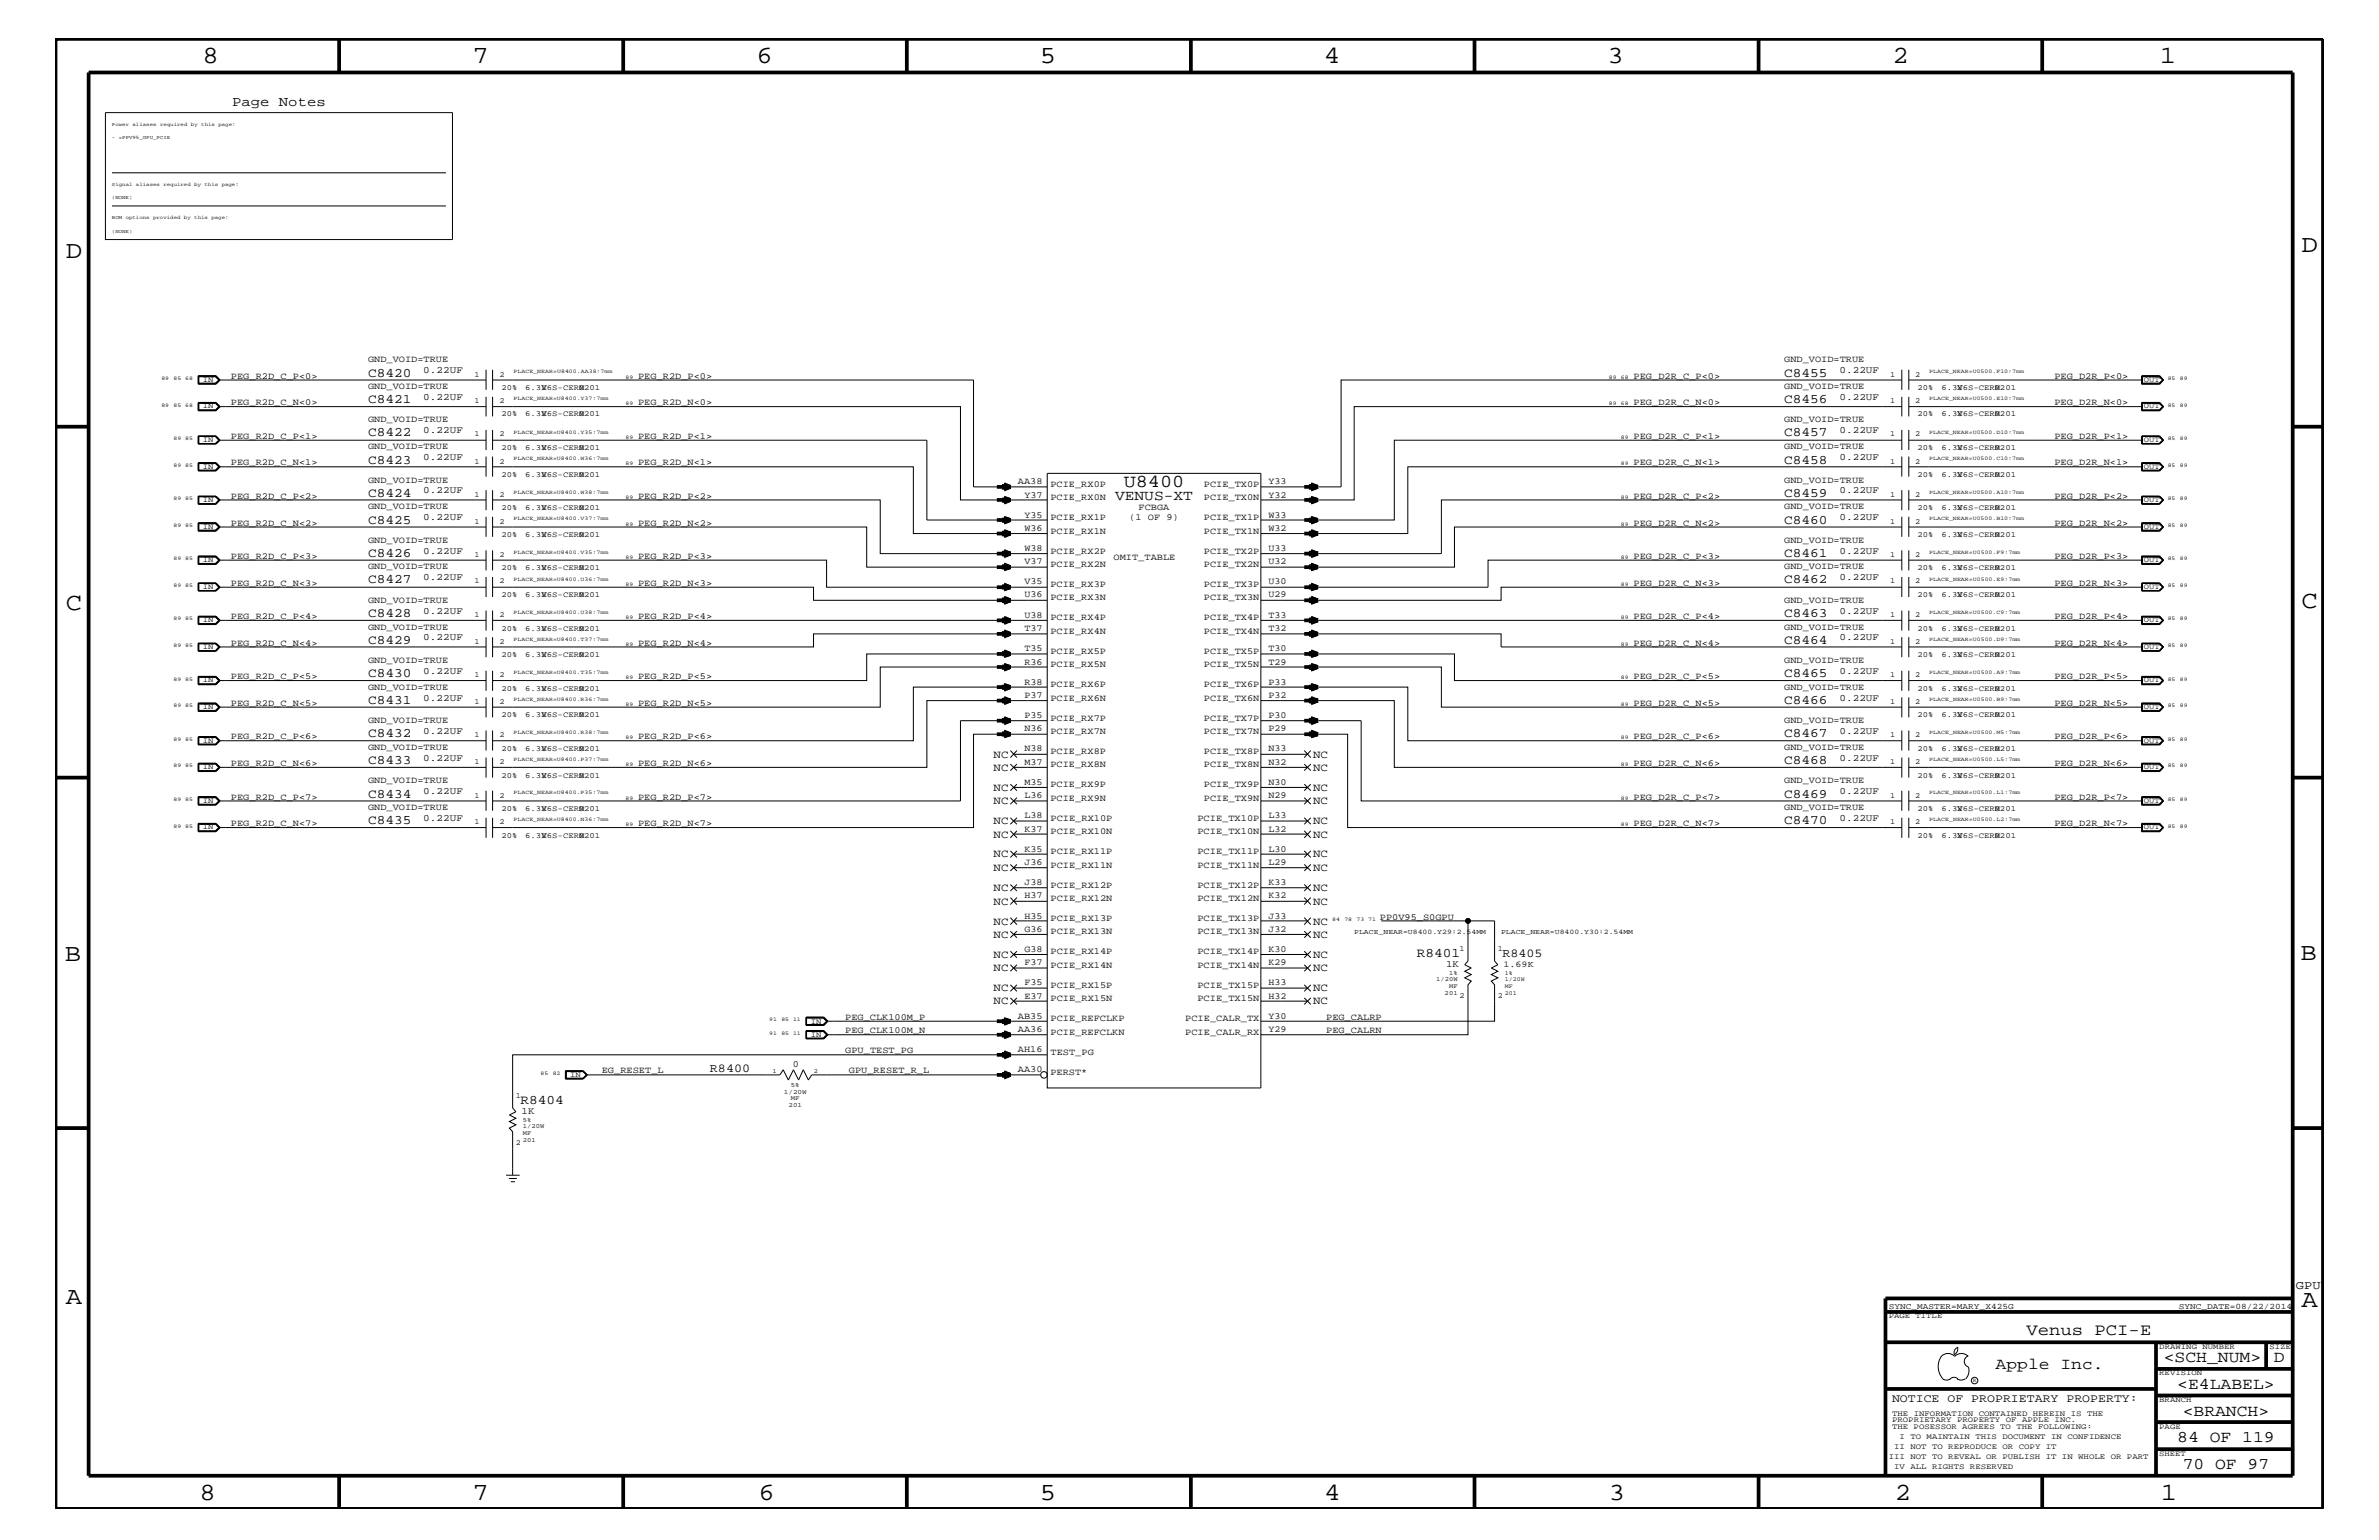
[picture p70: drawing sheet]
<svg xmlns="http://www.w3.org/2000/svg" width="432mm" height="279mm" viewBox="0 0 432 279" stroke-linecap="round" stroke-linejoin="round" font-family="sans-serif">
<defs><g id="words">
<g font-size="4.5">
<text x="36.7" y="11.5">8</text>
<text x="85.8" y="11.5">7</text>
<text x="137.3" y="11.5">6</text>
<text x="188.7" y="11.5">5</text>
<text x="240.3" y="11.5">4</text>
<text x="291.8" y="11.5">3</text>
<text x="343.5" y="11.5">2</text>
<text x="392" y="11.5">1</text>
<text x="11.9" y="46.8">D</text>
<text x="417.7" y="45.7">D</text>
<text x="11.9" y="110.6">C</text>
<text x="417.7" y="110.3">C</text>
<text x="11.8" y="174.3">B</text>
<text x="417.6" y="174.2">B</text>
<text x="11.9" y="236.7">A</text>
<text x="417.7" y="237.1">A</text>
<text x="36.2" y="272.1">8</text>
<text x="85.8" y="272.1">7</text>
<text x="137.7" y="272.1">6</text>
<text x="188.7" y="272.1">5</text>
<text x="240.4" y="272.1">4</text>
<text x="292" y="272.1">3</text>
<text x="343.9" y="272.1">2</text>
<text x="392.2" y="272.1">1</text>
</g>
<text font-size="3.3" x="204" y="88.3">U8400</text>
<g font-size="3">
<text x="367.8" y="242.3">Venus PCI-E</text>
<text x="362.2" y="248.4">Apple Inc.</text>
<text x="392.7" y="247.1">&lt;SCH_NUM&gt;</text>
<text x="395.2" y="252">&lt;E4LABEL&gt;</text>
<text x="412.7" y="247.1">D</text>
<text x="396.2" y="256.8">&lt;BRANCH&gt;</text>
<text x="395.2" y="261.6">84 OF 119</text>
<text x="396.2" y="266.6">70 OF 97</text>
</g>
<text font-size="2.6" x="202.4" y="90.7">VENUS-XT</text>
<text font-size="2.5" x="42.1" y="19.2">Page Notes</text>
<g font-size="2.4">
<text x="66.8" y="68.4">C8420</text>
<text x="323.8" y="68.4">C8455</text>
<text x="66.8" y="73.2">C8421</text>
<text x="323.8" y="73.2">C8456</text>
<text x="66.8" y="79.2">C8422</text>
<text x="323.8" y="79.2">C8457</text>
<text x="66.8" y="84.1">C8423</text>
<text x="323.8" y="84.1">C8458</text>
<text x="66.8" y="90.1">C8424</text>
<text x="66.8" y="95">C8425</text>
<text x="323.8" y="90.1">C8459</text>
<text x="323.8" y="95">C8460</text>
<text x="66.8" y="101">C8426</text>
<text x="323.8" y="101">C8461</text>
<text x="66.8" y="105.9">C8427</text>
<text x="323.8" y="105.9">C8462</text>
<text x="66.8" y="112">C8428</text>
<text x="323.8" y="112">C8463</text>
<text x="66.8" y="116.8">C8429</text>
<text x="323.8" y="116.8">C8464</text>
<text x="66.8" y="122.9">C8430</text>
<text x="323.8" y="122.9">C8465</text>
<text x="66.8" y="127.7">C8431</text>
<text x="323.8" y="127.7">C8466</text>
<text x="66.8" y="133.8">C8432</text>
<text x="323.8" y="133.8">C8467</text>
<text x="66.8" y="138.6">C8433</text>
<text x="323.8" y="138.6">C8468</text>
<text x="66.8" y="144.7">C8434</text>
<text x="66.8" y="149.5">C8435</text>
<text x="323.8" y="149.5">C8470</text>
<text x="323.8" y="144.7">C8469</text>
<text x="257.1" y="173.7">R8401</text>
<text x="94.5" y="200.3">R8404</text>
</g>
<g font-size="2.2">
<text x="272.7" y="173.7">R8405</text>
<text x="128.9" y="194.4">R8400</text>
<text x="416.7" y="233.8">GPU</text>
</g>
<text font-size="2.1" x="343.4" y="254.4">NOTICE OF PROPRIETARY PROPERTY:</text>
<g font-size="2">
<text x="180.3" y="137.4">NC</text>
<text x="238.3" y="137.4">NC</text>
<text x="180.3" y="139.8">NC</text>
<text x="180.3" y="143.5">NC</text>
<text x="238.3" y="139.8">NC</text>
<text x="238.3" y="143.5">NC</text>
<text x="180.3" y="145.9">NC</text>
<text x="180.3" y="149.5">NC</text>
<text x="238.3" y="145.9">NC</text>
<text x="238.3" y="149.5">NC</text>
<text x="180.3" y="152">NC</text>
<text x="180.3" y="155.6">NC</text>
<text x="238.3" y="152">NC</text>
<text x="238.3" y="155.6">NC</text>
<text x="180.3" y="158">NC</text>
<text x="180.3" y="161.7">NC</text>
<text x="238.3" y="158">NC</text>
<text x="238.3" y="161.7">NC</text>
<text x="180.3" y="164.1">NC</text>
<text x="180.3" y="167.8">NC</text>
<text x="238.3" y="164.1">NC</text>
<text x="238.3" y="167.8">NC</text>
<text x="180.3" y="170.1">NC</text>
<text x="180.3" y="173.8">NC</text>
<text x="238.3" y="170.1">NC</text>
<text x="238.3" y="173.8">NC</text>
<text x="180.3" y="176.2">NC</text>
<text x="180.3" y="179.9">NC</text>
<text x="238.3" y="176.2">NC</text>
<text x="238.3" y="179.9">NC</text>
<text x="180.3" y="182.2">NC</text>
<text x="238.3" y="182.2">NC</text>
</g>
<g font-size="1.8">
<text x="76.8" y="67.7">0.22UF</text>
<text x="333.9" y="67.7">0.22UF</text>
<text x="76.8" y="72.6">0.22UF</text>
<text x="333.9" y="72.6">0.22UF</text>
<text x="76.8" y="78.6">0.22UF</text>
<text x="76.8" y="83.5">0.22UF</text>
<text x="333.9" y="78.6">0.22UF</text>
<text x="333.9" y="83.5">0.22UF</text>
<text x="76.8" y="89.5">0.22UF</text>
<text x="333.9" y="89.5">0.22UF</text>
<text x="76.8" y="94.3">0.22UF</text>
<text x="333.9" y="94.3">0.22UF</text>
<text x="76.8" y="100.4">0.22UF</text>
<text x="333.9" y="100.4">0.22UF</text>
<text x="76.8" y="105.3">0.22UF</text>
<text x="333.9" y="105.3">0.22UF</text>
<text x="76.8" y="111.4">0.22UF</text>
<text x="333.9" y="111.4">0.22UF</text>
<text x="76.8" y="116.2">0.22UF</text>
<text x="333.9" y="116.2">0.22UF</text>
<text x="76.8" y="122.3">0.22UF</text>
<text x="333.9" y="122.3">0.22UF</text>
<text x="76.8" y="127.1">0.22UF</text>
<text x="333.9" y="127.1">0.22UF</text>
<text x="76.8" y="133.2">0.22UF</text>
<text x="333.9" y="133.2">0.22UF</text>
<text x="76.8" y="138">0.22UF</text>
<text x="333.9" y="138">0.22UF</text>
<text x="76.8" y="144">0.22UF</text>
<text x="76.8" y="149">0.22UF</text>
<text x="333.9" y="149">0.22UF</text>
<text x="333.9" y="144">0.22UF</text>
<text x="262.5" y="175.5">1K</text>
<text x="94.7" y="202.1">1K</text>
</g>
<g font-size="1.7">
<text x="66.8" y="65.7">GND_VOID=TRUE</text>
<text x="323.8" y="65.7">GND_VOID=TRUE</text>
<text x="41.9" y="68.7">PEG_R2D_C_P&lt;0&gt;</text>
<text x="66.8" y="70.6">GND_VOID=TRUE</text>
<text x="115.8" y="68.7">PEG_R2D_P&lt;0&gt;</text>
<text x="296.5" y="68.7">PEG_D2R_C_P&lt;0&gt;</text>
<text x="323.8" y="70.6">GND_VOID=TRUE</text>
<text x="372.9" y="68.7">PEG_D2R_P&lt;0&gt;</text>
<text x="41.9" y="73.5">PEG_R2D_C_N&lt;0&gt;</text>
<text x="66.8" y="76.7">GND_VOID=TRUE</text>
<text x="115.8" y="73.5">PEG_R2D_N&lt;0&gt;</text>
<text x="296.5" y="73.5">PEG_D2R_C_N&lt;0&gt;</text>
<text x="323.8" y="76.7">GND_VOID=TRUE</text>
<text x="372.9" y="73.5">PEG_D2R_N&lt;0&gt;</text>
<text x="41.9" y="79.6">PEG_R2D_C_P&lt;1&gt;</text>
<text x="66.8" y="81.5">GND_VOID=TRUE</text>
<text x="115.8" y="79.6">PEG_R2D_P&lt;1&gt;</text>
<text x="296.5" y="79.6">PEG_D2R_C_P&lt;1&gt;</text>
<text x="323.8" y="81.5">GND_VOID=TRUE</text>
<text x="372.9" y="79.6">PEG_D2R_P&lt;1&gt;</text>
<text x="41.9" y="84.4">PEG_R2D_C_N&lt;1&gt;</text>
<text x="66.8" y="87.6">GND_VOID=TRUE</text>
<text x="115.8" y="84.4">PEG_R2D_N&lt;1&gt;</text>
<text x="184.7" y="87.8">AA38</text>
<text x="190.7" y="88.3">PCIE_RX0P</text>
<text x="218.5" y="88.3">PCIE_TX0P</text>
<text x="230.2" y="87.8">Y33</text>
<text x="296.5" y="84.4">PEG_D2R_C_N&lt;1&gt;</text>
<text x="323.8" y="87.6">GND_VOID=TRUE</text>
<text x="372.9" y="84.4">PEG_D2R_N&lt;1&gt;</text>
<text x="41.9" y="95.4">PEG_R2D_C_N&lt;2&gt;</text>
<text x="41.9" y="90.5">PEG_R2D_C_P&lt;2&gt;</text>
<text x="66.8" y="92.4">GND_VOID=TRUE</text>
<text x="115.8" y="95.4">PEG_R2D_N&lt;2&gt;</text>
<text x="115.8" y="90.5">PEG_R2D_P&lt;2&gt;</text>
<text x="185.9" y="93.9">Y35</text>
<text x="185.9" y="90.3">Y37</text>
<text x="190.7" y="94.3">PCIE_RX1P</text>
<text x="190.7" y="90.7">PCIE_RX0N</text>
<text x="205" y="94.3">(1 OF 9)</text>
<text x="206.7" y="92.6">FCBGA</text>
<text x="218.5" y="90.7">PCIE_TX0N</text>
<text x="218.5" y="94.3">PCIE_TX1P</text>
<text x="230.2" y="93.9">W33</text>
<text x="230.2" y="90.3">Y32</text>
<text x="296.5" y="90.5">PEG_D2R_C_P&lt;2&gt;</text>
<text x="296.5" y="95.4">PEG_D2R_C_N&lt;2&gt;</text>
<text x="323.8" y="92.4">GND_VOID=TRUE</text>
<text x="372.9" y="95.4">PEG_D2R_N&lt;2&gt;</text>
<text x="372.9" y="90.5">PEG_D2R_P&lt;2&gt;</text>
<text x="41.9" y="101.4">PEG_R2D_C_P&lt;3&gt;</text>
<text x="66.8" y="98.5">GND_VOID=TRUE</text>
<text x="115.8" y="101.4">PEG_R2D_P&lt;3&gt;</text>
<text x="185.9" y="99.9">W38</text>
<text x="185.9" y="96.3">W36</text>
<text x="190.7" y="100.4">PCIE_RX2P</text>
<text x="190.7" y="96.8">PCIE_RX1N</text>
<text x="202.1" y="101.6">OMIT_TABLE</text>
<text x="218.5" y="96.8">PCIE_TX1N</text>
<text x="218.5" y="100.4">PCIE_TX2P</text>
<text x="230.2" y="99.9">U33</text>
<text x="230.2" y="96.3">W32</text>
<text x="296.5" y="101.4">PEG_D2R_C_P&lt;3&gt;</text>
<text x="323.8" y="98.5">GND_VOID=TRUE</text>
<text x="372.9" y="101.4">PEG_D2R_P&lt;3&gt;</text>
<text x="41.9" y="106.3">PEG_R2D_C_N&lt;3&gt;</text>
<text x="66.8" y="103.3">GND_VOID=TRUE</text>
<text x="115.8" y="106.3">PEG_R2D_N&lt;3&gt;</text>
<text x="185.9" y="106">V35</text>
<text x="185.9" y="102.4">V37</text>
<text x="190.7" y="106.5">PCIE_RX3P</text>
<text x="190.7" y="102.9">PCIE_RX2N</text>
<text x="218.5" y="102.9">PCIE_TX2N</text>
<text x="218.5" y="106.5">PCIE_TX3P</text>
<text x="230.2" y="106">U30</text>
<text x="230.2" y="102.4">U32</text>
<text x="296.5" y="106.3">PEG_D2R_C_N&lt;3&gt;</text>
<text x="323.8" y="103.3">GND_VOID=TRUE</text>
<text x="372.9" y="106.3">PEG_D2R_N&lt;3&gt;</text>
<text x="41.9" y="112.3">PEG_R2D_C_P&lt;4&gt;</text>
<text x="66.8" y="109.3">GND_VOID=TRUE</text>
<text x="115.8" y="112.3">PEG_R2D_P&lt;4&gt;</text>
<text x="185.9" y="112">U38</text>
<text x="185.9" y="108.4">U36</text>
<text x="190.7" y="108.9">PCIE_RX3N</text>
<text x="190.7" y="112.6">PCIE_RX4P</text>
<text x="218.5" y="108.9">PCIE_TX3N</text>
<text x="218.5" y="112.6">PCIE_TX4P</text>
<text x="230.2" y="112">T33</text>
<text x="230.2" y="108.4">U29</text>
<text x="296.5" y="112.3">PEG_D2R_C_P&lt;4&gt;</text>
<text x="323.8" y="109.3">GND_VOID=TRUE</text>
<text x="372.9" y="112.3">PEG_D2R_P&lt;4&gt;</text>
<text x="41.9" y="117.2">PEG_R2D_C_N&lt;4&gt;</text>
<text x="66.8" y="114.2">GND_VOID=TRUE</text>
<text x="115.8" y="117.2">PEG_R2D_N&lt;4&gt;</text>
<text x="185.9" y="118.1">T35</text>
<text x="185.9" y="114.5">T37</text>
<text x="190.7" y="115">PCIE_RX4N</text>
<text x="190.7" y="118.6">PCIE_RX5P</text>
<text x="218.5" y="115">PCIE_TX4N</text>
<text x="218.5" y="118.6">PCIE_TX5P</text>
<text x="230.2" y="118.1">T30</text>
<text x="230.2" y="114.5">T32</text>
<text x="296.5" y="117.2">PEG_D2R_C_N&lt;4&gt;</text>
<text x="323.8" y="114.2">GND_VOID=TRUE</text>
<text x="372.9" y="117.2">PEG_D2R_N&lt;4&gt;</text>
<text x="41.9" y="123.2">PEG_R2D_C_P&lt;5&gt;</text>
<text x="66.8" y="120.3">GND_VOID=TRUE</text>
<text x="66.8" y="125.2">GND_VOID=TRUE</text>
<text x="115.8" y="123.2">PEG_R2D_P&lt;5&gt;</text>
<text x="185.9" y="124.2">R38</text>
<text x="185.9" y="120.6">R36</text>
<text x="190.7" y="121">PCIE_RX5N</text>
<text x="190.7" y="124.7">PCIE_RX6P</text>
<text x="218.5" y="121">PCIE_TX5N</text>
<text x="218.5" y="124.7">PCIE_TX6P</text>
<text x="230.2" y="124.2">P33</text>
<text x="230.2" y="120.6">T29</text>
<text x="296.5" y="123.2">PEG_D2R_C_P&lt;5&gt;</text>
<text x="323.8" y="125.2">GND_VOID=TRUE</text>
<text x="323.8" y="120.3">GND_VOID=TRUE</text>
<text x="372.9" y="123.2">PEG_D2R_P&lt;5&gt;</text>
<text x="41.9" y="128">PEG_R2D_C_N&lt;5&gt;</text>
<text x="66.8" y="131.2">GND_VOID=TRUE</text>
<text x="115.8" y="128">PEG_R2D_N&lt;5&gt;</text>
<text x="185.9" y="130.2">P35</text>
<text x="185.9" y="126.6">P37</text>
<text x="190.7" y="127.1">PCIE_RX6N</text>
<text x="190.7" y="130.8">PCIE_RX7P</text>
<text x="218.5" y="127.1">PCIE_TX6N</text>
<text x="218.5" y="130.8">PCIE_TX7P</text>
<text x="230.2" y="130.2">P30</text>
<text x="230.2" y="126.6">P32</text>
<text x="296.5" y="128">PEG_D2R_C_N&lt;5&gt;</text>
<text x="323.8" y="131.2">GND_VOID=TRUE</text>
<text x="372.9" y="128">PEG_D2R_N&lt;5&gt;</text>
<text x="41.9" y="134.1">PEG_R2D_C_P&lt;6&gt;</text>
<text x="66.8" y="136">GND_VOID=TRUE</text>
<text x="115.8" y="134.1">PEG_R2D_P&lt;6&gt;</text>
<text x="185.9" y="136.3">N38</text>
<text x="185.9" y="132.7">N36</text>
<text x="190.7" y="133.2">PCIE_RX7N</text>
<text x="190.7" y="136.8">PCIE_RX8P</text>
<text x="218.5" y="133.2">PCIE_TX7N</text>
<text x="218.5" y="136.8">PCIE_TX8P</text>
<text x="230.2" y="136.3">N33</text>
<text x="230.2" y="132.7">P29</text>
<text x="296.5" y="134.1">PEG_D2R_C_P&lt;6&gt;</text>
<text x="323.8" y="136">GND_VOID=TRUE</text>
<text x="372.9" y="134.1">PEG_D2R_P&lt;6&gt;</text>
<text x="41.9" y="139">PEG_R2D_C_N&lt;6&gt;</text>
<text x="66.8" y="142.1">GND_VOID=TRUE</text>
<text x="115.8" y="139">PEG_R2D_N&lt;6&gt;</text>
<text x="185.9" y="142.4">M35</text>
<text x="185.9" y="138.7">M37</text>
<text x="190.7" y="139.2">PCIE_RX8N</text>
<text x="190.7" y="142.9">PCIE_RX9P</text>
<text x="218.5" y="139.2">PCIE_TX8N</text>
<text x="218.5" y="142.9">PCIE_TX9P</text>
<text x="230.2" y="142.4">N30</text>
<text x="230.2" y="138.7">N32</text>
<text x="296.5" y="139">PEG_D2R_C_N&lt;6&gt;</text>
<text x="323.8" y="142.1">GND_VOID=TRUE</text>
<text x="372.9" y="139">PEG_D2R_N&lt;6&gt;</text>
<text x="41.9" y="149.9">PEG_R2D_C_N&lt;7&gt;</text>
<text x="41.9" y="145.1">PEG_R2D_C_P&lt;7&gt;</text>
<text x="66.8" y="146.9">GND_VOID=TRUE</text>
<text x="115.8" y="145.1">PEG_R2D_P&lt;7&gt;</text>
<text x="115.8" y="149.9">PEG_R2D_N&lt;7&gt;</text>
<text x="185.9" y="144.8">L36</text>
<text x="185.9" y="148.4">L38</text>
<text x="190.7" y="145.3">PCIE_RX9N</text>
<text x="190.7" y="149">PCIE_RX10P</text>
<text x="217.3" y="149">PCIE_TX10P</text>
<text x="218.5" y="145.3">PCIE_TX9N</text>
<text x="230.2" y="144.8">N29</text>
<text x="230.2" y="148.4">L33</text>
<text x="296.5" y="149.9">PEG_D2R_C_N&lt;7&gt;</text>
<text x="296.5" y="145.1">PEG_D2R_C_P&lt;7&gt;</text>
<text x="323.8" y="146.9">GND_VOID=TRUE</text>
<text x="372.9" y="149.9">PEG_D2R_N&lt;7&gt;</text>
<text x="372.9" y="145.1">PEG_D2R_P&lt;7&gt;</text>
<text x="185.9" y="154.5">K35</text>
<text x="185.9" y="150.9">K37</text>
<text x="190.7" y="155">PCIE_RX11P</text>
<text x="190.7" y="151.3">PCIE_RX10N</text>
<text x="217.3" y="151.3">PCIE_TX10N</text>
<text x="217.3" y="155">PCIE_TX11P</text>
<text x="230.2" y="154.5">L30</text>
<text x="230.2" y="150.9">L32</text>
<text x="185.9" y="160.6">J38</text>
<text x="185.9" y="156.9">J36</text>
<text x="190.7" y="157.4">PCIE_RX11N</text>
<text x="190.7" y="161.1">PCIE_RX12P</text>
<text x="217.3" y="157.4">PCIE_TX11N</text>
<text x="217.3" y="161.1">PCIE_TX12P</text>
<text x="230.2" y="160.6">K33</text>
<text x="230.2" y="156.9">L29</text>
<text x="185.9" y="166.7">H35</text>
<text x="185.9" y="163">H37</text>
<text x="190.7" y="167.1">PCIE_RX13P</text>
<text x="190.7" y="163.5">PCIE_RX12N</text>
<text x="217.3" y="163.5">PCIE_TX12N</text>
<text x="217.3" y="167.1">PCIE_TX13P</text>
<text x="230.2" y="166.7">J33</text>
<text x="230.2" y="163">K32</text>
<text x="250.4" y="166.9">PP0V95_S0GPU</text>
<text x="185.9" y="172.7">G38</text>
<text x="185.9" y="169">G36</text>
<text x="190.7" y="173.2">PCIE_RX14P</text>
<text x="190.7" y="169.5">PCIE_RX13N</text>
<text x="217.3" y="169.5">PCIE_TX13N</text>
<text x="217.3" y="173.2">PCIE_TX14P</text>
<text x="230.2" y="172.7">K30</text>
<text x="230.2" y="169">J32</text>
<text x="185.9" y="178.8">F35</text>
<text x="185.9" y="175.1">F37</text>
<text x="190.7" y="179.3">PCIE_RX15P</text>
<text x="190.7" y="175.6">PCIE_RX14N</text>
<text x="217.3" y="175.6">PCIE_TX14N</text>
<text x="217.3" y="179.3">PCIE_TX15P</text>
<text x="230.2" y="178.8">H33</text>
<text x="230.2" y="175.1">K29</text>
<text x="153.4" y="185">PEG_CLK100M_P</text>
<text x="184.7" y="184.9">AB35</text>
<text x="185.9" y="181.2">E37</text>
<text x="190.7" y="185.3">PCIE_REFCLKP</text>
<text x="190.7" y="181.6">PCIE_RX15N</text>
<text x="215.1" y="185.3">PCIE_CALR_TX</text>
<text x="217.3" y="181.6">PCIE_TX15N</text>
<text x="230.2" y="181.2">H32</text>
<text x="230.2" y="184.9">Y30</text>
<text x="240.7" y="185">PEG_CALRP</text>
<text x="153.4" y="191.1">GPU_TEST_PG</text>
<text x="153.4" y="187.5">PEG_CLK100M_N</text>
<text x="184.7" y="190.9">AH16</text>
<text x="184.7" y="187.2">AA36</text>
<text x="190.7" y="191.4">TEST_PG</text>
<text x="190.7" y="187.7">PCIE_REFCLKN</text>
<text x="215.1" y="187.7">PCIE_CALR_RX</text>
<text x="230.2" y="187.2">Y29</text>
<text x="240.7" y="187.5">PEG_CALRN</text>
<text x="109.2" y="194.8">EG_RESET_L</text>
<text x="143.9" y="193.7">0</text>
<text x="154.1" y="194.8">GPU_RESET_R_L</text>
<text x="184.7" y="194.5">AA30</text>
<text x="190.7" y="195">PERST*</text>
</g>
<text font-size="1.6" x="272.9" y="175.5">1.69K</text>
<g font-size="1.5">
<text x="342.8" y="237.4">SYNC_MASTER=MARY_X425G</text>
<text x="395.5" y="237.4">SYNC_DATE=08/22/2014</text>
</g>
<g font-size="1.4">
<text x="36.8" y="69.3">IN</text>
<text x="86.1" y="68.4">1</text>
<text x="90.7" y="68.4">2</text>
<text x="91" y="70.7">20%</text>
<text x="95.3" y="70.7">6.3V</text>
<text x="98.3" y="70.7">X6S-CERM</text>
<text x="105.1" y="70.7">0201</text>
<text x="343.1" y="68.4">1</text>
<text x="347.6" y="68.4">2</text>
<text x="348.1" y="70.7">20%</text>
<text x="352.4" y="70.7">6.3V</text>
<text x="355.3" y="70.7">X6S-CERM</text>
<text x="362" y="70.7">0201</text>
<text x="389.1" y="69.3">OUT</text>
<text x="36.8" y="74.1">IN</text>
<text x="86.1" y="73.2">1</text>
<text x="90.7" y="73.2">2</text>
<text x="91" y="75.6">20%</text>
<text x="95.3" y="75.6">6.3V</text>
<text x="98.3" y="75.6">X6S-CERM</text>
<text x="105.1" y="75.6">0201</text>
<text x="343.1" y="73.2">1</text>
<text x="347.6" y="73.2">2</text>
<text x="348.1" y="75.6">20%</text>
<text x="352.4" y="75.6">6.3V</text>
<text x="355.3" y="75.6">X6S-CERM</text>
<text x="362" y="75.6">0201</text>
<text x="389.1" y="74.1">OUT</text>
<text x="36.8" y="80.2">IN</text>
<text x="86.1" y="79.2">1</text>
<text x="90.7" y="79.2">2</text>
<text x="91" y="81.6">20%</text>
<text x="95.3" y="81.6">6.3V</text>
<text x="98.3" y="81.6">X6S-CERM</text>
<text x="105.1" y="81.6">0201</text>
<text x="343.1" y="79.2">1</text>
<text x="347.6" y="79.2">2</text>
<text x="348.1" y="81.6">20%</text>
<text x="352.4" y="81.6">6.3V</text>
<text x="355.3" y="81.6">X6S-CERM</text>
<text x="362" y="81.6">0201</text>
<text x="389.1" y="80.2">OUT</text>
<text x="36.8" y="85">IN</text>
<text x="86.1" y="84.1">1</text>
<text x="90.7" y="84.1">2</text>
<text x="91" y="86.5">20%</text>
<text x="95.3" y="86.5">6.3V</text>
<text x="98.3" y="86.5">X6S-CERM</text>
<text x="105.1" y="86.5">0201</text>
<text x="343.1" y="84.1">1</text>
<text x="347.6" y="84.1">2</text>
<text x="348.1" y="86.5">20%</text>
<text x="352.4" y="86.5">6.3V</text>
<text x="355.3" y="86.5">X6S-CERM</text>
<text x="362" y="86.5">0201</text>
<text x="389.1" y="85">OUT</text>
<text x="36.8" y="91.1">IN</text>
<text x="36.8" y="96">IN</text>
<text x="86.1" y="90.1">1</text>
<text x="86.1" y="95">1</text>
<text x="90.7" y="90.1">2</text>
<text x="90.7" y="95">2</text>
<text x="91" y="92.6">20%</text>
<text x="95.3" y="92.6">6.3V</text>
<text x="98.3" y="92.6">X6S-CERM</text>
<text x="105.1" y="92.6">0201</text>
<text x="343.1" y="90.1">1</text>
<text x="343.1" y="95">1</text>
<text x="347.6" y="90.1">2</text>
<text x="347.6" y="95">2</text>
<text x="348.1" y="92.6">20%</text>
<text x="352.4" y="92.6">6.3V</text>
<text x="355.3" y="92.6">X6S-CERM</text>
<text x="362" y="92.6">0201</text>
<text x="389.1" y="91.1">OUT</text>
<text x="389.1" y="96">OUT</text>
<text x="86.1" y="101">1</text>
<text x="90.7" y="101">2</text>
<text x="91" y="97.4">20%</text>
<text x="95.3" y="97.4">6.3V</text>
<text x="98.3" y="97.4">X6S-CERM</text>
<text x="105.1" y="97.4">0201</text>
<text x="343.1" y="101">1</text>
<text x="347.6" y="101">2</text>
<text x="348.1" y="97.4">20%</text>
<text x="352.4" y="97.4">6.3V</text>
<text x="355.3" y="97.4">X6S-CERM</text>
<text x="362" y="97.4">0201</text>
<text x="36.8" y="102.1">IN</text>
<text x="36.8" y="106.9">IN</text>
<text x="86.1" y="105.9">1</text>
<text x="90.7" y="105.9">2</text>
<text x="91" y="103.5">20%</text>
<text x="95.3" y="103.5">6.3V</text>
<text x="98.3" y="103.5">X6S-CERM</text>
<text x="105.1" y="103.5">0201</text>
<text x="343.1" y="105.9">1</text>
<text x="347.6" y="105.9">2</text>
<text x="348.1" y="103.5">20%</text>
<text x="352.4" y="103.5">6.3V</text>
<text x="355.3" y="103.5">X6S-CERM</text>
<text x="362" y="103.5">0201</text>
<text x="389.1" y="102.1">OUT</text>
<text x="389.1" y="106.9">OUT</text>
<text x="36.8" y="112.9">IN</text>
<text x="86.1" y="112">1</text>
<text x="90.7" y="112">2</text>
<text x="91" y="108.3">20%</text>
<text x="95.3" y="108.3">6.3V</text>
<text x="98.3" y="108.3">X6S-CERM</text>
<text x="105.1" y="108.3">0201</text>
<text x="343.1" y="112">1</text>
<text x="347.6" y="112">2</text>
<text x="348.1" y="108.3">20%</text>
<text x="352.4" y="108.3">6.3V</text>
<text x="355.3" y="108.3">X6S-CERM</text>
<text x="362" y="108.3">0201</text>
<text x="389.1" y="112.9">OUT</text>
<text x="36.8" y="117.8">IN</text>
<text x="86.1" y="116.8">1</text>
<text x="90.7" y="116.8">2</text>
<text x="91" y="114.4">20%</text>
<text x="91" y="119.2">20%</text>
<text x="95.3" y="114.4">6.3V</text>
<text x="95.3" y="119.2">6.3V</text>
<text x="98.3" y="114.4">X6S-CERM</text>
<text x="98.3" y="119.2">X6S-CERM</text>
<text x="105.1" y="114.4">0201</text>
<text x="105.1" y="119.2">0201</text>
<text x="343.1" y="116.8">1</text>
<text x="347.6" y="116.8">2</text>
<text x="348.1" y="114.4">20%</text>
<text x="348.1" y="119.2">20%</text>
<text x="352.4" y="114.4">6.3V</text>
<text x="352.4" y="119.2">6.3V</text>
<text x="355.3" y="114.4">X6S-CERM</text>
<text x="355.3" y="119.2">X6S-CERM</text>
<text x="362" y="114.4">0201</text>
<text x="362" y="119.2">0201</text>
<text x="389.1" y="117.8">OUT</text>
<text x="36.8" y="123.8">IN</text>
<text x="86.1" y="122.9">1</text>
<text x="90.7" y="122.9">2</text>
<text x="91" y="125.3">20%</text>
<text x="95.3" y="125.3">6.3V</text>
<text x="98.3" y="125.3">X6S-CERM</text>
<text x="105.1" y="125.3">0201</text>
<text x="343.1" y="122.9">1</text>
<text x="347.6" y="122.9">2</text>
<text x="348.1" y="125.3">20%</text>
<text x="352.4" y="125.3">6.3V</text>
<text x="355.3" y="125.3">X6S-CERM</text>
<text x="362" y="125.3">0201</text>
<text x="389.1" y="123.8">OUT</text>
<text x="36.8" y="128.7">IN</text>
<text x="86.1" y="127.7">1</text>
<text x="90.7" y="127.7">2</text>
<text x="91" y="130.2">20%</text>
<text x="95.3" y="130.2">6.3V</text>
<text x="98.3" y="130.2">X6S-CERM</text>
<text x="105.1" y="130.2">0201</text>
<text x="343.1" y="127.7">1</text>
<text x="347.6" y="127.7">2</text>
<text x="348.1" y="130.2">20%</text>
<text x="352.4" y="130.2">6.3V</text>
<text x="355.3" y="130.2">X6S-CERM</text>
<text x="362" y="130.2">0201</text>
<text x="389.1" y="128.7">OUT</text>
<text x="36.8" y="134.7">IN</text>
<text x="86.1" y="133.8">1</text>
<text x="90.7" y="133.8">2</text>
<text x="91" y="136.2">20%</text>
<text x="95.3" y="136.2">6.3V</text>
<text x="98.3" y="136.2">X6S-CERM</text>
<text x="105.1" y="136.2">0201</text>
<text x="343.1" y="133.8">1</text>
<text x="347.6" y="133.8">2</text>
<text x="348.1" y="136.2">20%</text>
<text x="352.4" y="136.2">6.3V</text>
<text x="355.3" y="136.2">X6S-CERM</text>
<text x="362" y="136.2">0201</text>
<text x="389.1" y="134.7">OUT</text>
<text x="36.8" y="139.6">IN</text>
<text x="86.1" y="138.6">1</text>
<text x="90.7" y="138.6">2</text>
<text x="91" y="141.1">20%</text>
<text x="95.3" y="141.1">6.3V</text>
<text x="98.3" y="141.1">X6S-CERM</text>
<text x="105.1" y="141.1">0201</text>
<text x="343.1" y="138.6">1</text>
<text x="347.6" y="138.6">2</text>
<text x="348.1" y="141.1">20%</text>
<text x="352.4" y="141.1">6.3V</text>
<text x="355.3" y="141.1">X6S-CERM</text>
<text x="362" y="141.1">0201</text>
<text x="389.1" y="139.6">OUT</text>
<text x="36.8" y="145.7">IN</text>
<text x="86.1" y="144.7">1</text>
<text x="86.1" y="149.5">1</text>
<text x="90.7" y="144.7">2</text>
<text x="90.7" y="149.5">2</text>
<text x="91" y="147.1">20%</text>
<text x="95.3" y="147.1">6.3V</text>
<text x="98.3" y="147.1">X6S-CERM</text>
<text x="105.1" y="147.1">0201</text>
<text x="343.1" y="149.5">1</text>
<text x="343.1" y="144.7">1</text>
<text x="347.6" y="149.5">2</text>
<text x="347.6" y="144.7">2</text>
<text x="348.1" y="147.1">20%</text>
<text x="352.4" y="147.1">6.3V</text>
<text x="355.3" y="147.1">X6S-CERM</text>
<text x="362" y="147.1">0201</text>
<text x="389.1" y="145.7">OUT</text>
<text x="36.8" y="150.5">IN</text>
<text x="91" y="152">20%</text>
<text x="95.3" y="152">6.3V</text>
<text x="98.3" y="152">X6S-CERM</text>
<text x="105.1" y="152">0201</text>
<text x="348.1" y="152">20%</text>
<text x="352.4" y="152">6.3V</text>
<text x="355.3" y="152">X6S-CERM</text>
<text x="362" y="152">0201</text>
<text x="389.1" y="150.5">OUT</text>
<text x="264.9" y="172.6">1</text>
<text x="271.9" y="172.6">1</text>
<text x="147.2" y="185.7">IN</text>
<text x="264.9" y="181">2</text>
<text x="271.9" y="181">2</text>
<text x="147.2" y="188.1">IN</text>
<text x="103.5" y="195.4">IN</text>
<text x="93.6" y="199.2">1</text>
<text x="93.6" y="207.7">2</text>
<text x="342.8" y="239.2">PAGE TITLE</text>
<text x="391.9" y="244.7">DRAWING NUMBER</text>
<text x="411.9" y="244.7">SIZE</text>
<text x="391.9" y="249.5">REVISION</text>
<text x="343.4" y="256.8">THE INFORMATION CONTAINED HEREIN IS THE</text>
<text x="391.9" y="254.4">BRANCH</text>
<text x="343.4" y="258">PROPRIETARY PROPERTY OF APPLE INC.</text>
<text x="343.4" y="259.3">THE POSESSOR AGREES TO THE FOLLOWING:</text>
<text x="343.8" y="262.9">II NOT TO REPRODUCE OR COPY IT</text>
<text x="344.8" y="261.1">I TO MAINTAIN THIS DOCUMENT IN CONFIDENCE</text>
<text x="391.9" y="259.3">PAGE</text>
<text x="342.8" y="264.7">III NOT TO REVEAL OR PUBLISH IT IN WHOLE OR PART</text>
<text x="343.8" y="266.6">IV ALL RIGHTS RESERVED</text>
<text x="391.9" y="264.1">SHEET</text>
</g>
<g font-size="1.3">
<text x="245.8" y="169.5">PLACE_NEAR=U8400.Y29:2.54MM</text>
<text x="272.5" y="169.5">PLACE_NEAR=U8400.Y30:2.54MM</text>
</g>
<g font-size="1.2">
<text x="260.7" y="178">1/20W</text>
<text x="263.1" y="179.3">MF</text>
<text x="263.1" y="176.8">1%</text>
<text x="262.2" y="180.5">201</text>
<text x="140.2" y="194.7">1</text>
<text x="143.6" y="197.2">5%</text>
<text x="147.7" y="194.7">2</text>
<text x="94.9" y="203.5">5%</text>
<text x="142.3" y="198.4">1/20W</text>
<text x="143.1" y="200.9">201</text>
<text x="143.6" y="199.6">MF</text>
<text x="94.9" y="207.1">201</text>
<text x="94.9" y="205.9">MF</text>
<text x="94.9" y="204.7">1/20W</text>
</g>
<g font-size="1.1">
<text x="273.1" y="178">1/20W</text>
<text x="273.1" y="176.8">1%</text>
<text x="273.1" y="179.3">MF</text>
<text x="273.1" y="180.5">201</text>
</g>
<g font-size="1">
<text x="29.3" y="68.9">89</text>
<text x="31.5" y="68.9">85 68</text>
<text x="93.2" y="67.8">PLACE_NEAR=U8400.AA38:7mm</text>
<text x="113.5" y="68.7">89</text>
<text x="292" y="68.7">89</text>
<text x="294.2" y="68.7">68</text>
<text x="350.2" y="67.8">PLACE_NEAR=U0500.F10:7mm</text>
<text x="393.4" y="68.9">85</text>
<text x="395.6" y="68.9">89</text>
<text x="29.3" y="73.8">89</text>
<text x="31.5" y="73.8">85 68</text>
<text x="93.2" y="72.6">PLACE_NEAR=U8400.Y37:7mm</text>
<text x="113.5" y="73.5">89</text>
<text x="292" y="73.5">89</text>
<text x="294.2" y="73.5">68</text>
<text x="350.2" y="72.6">PLACE_NEAR=U0500.E10:7mm</text>
<text x="393.4" y="73.8">85</text>
<text x="395.6" y="73.8">89</text>
<text x="31.5" y="79.9">89 85</text>
<text x="93.2" y="78.7">PLACE_NEAR=U8400.Y35:7mm</text>
<text x="93.2" y="83.5">PLACE_NEAR=U8400.W36:7mm</text>
<text x="113.5" y="79.6">89</text>
<text x="294.2" y="79.6">89</text>
<text x="350.2" y="78.7">PLACE_NEAR=U0500.D10:7mm</text>
<text x="350.2" y="83.5">PLACE_NEAR=U0500.C10:7mm</text>
<text x="393.4" y="79.9">85</text>
<text x="395.6" y="79.9">89</text>
<text x="31.5" y="84.7">89 85</text>
<text x="93.2" y="89.6">PLACE_NEAR=U8400.W38:7mm</text>
<text x="113.5" y="84.4">89</text>
<text x="294.2" y="84.4">89</text>
<text x="350.2" y="89.6">PLACE_NEAR=U0500.A10:7mm</text>
<text x="393.4" y="84.7">85</text>
<text x="395.6" y="84.7">89</text>
<text x="31.5" y="90.7">89 85</text>
<text x="31.5" y="95.6">89 85</text>
<text x="93.2" y="94.4">PLACE_NEAR=U8400.V37:7mm</text>
<text x="113.5" y="90.5">89</text>
<text x="113.5" y="95.4">89</text>
<text x="294.2" y="90.5">89</text>
<text x="294.2" y="95.4">89</text>
<text x="350.2" y="94.4">PLACE_NEAR=U0500.B10:7mm</text>
<text x="393.4" y="90.7">85</text>
<text x="393.4" y="95.6">85</text>
<text x="395.6" y="90.7">89</text>
<text x="395.6" y="95.6">89</text>
<text x="31.5" y="101.6">89 85</text>
<text x="93.2" y="100.5">PLACE_NEAR=U8400.V35:7mm</text>
<text x="113.5" y="101.4">89</text>
<text x="294.2" y="101.4">89</text>
<text x="350.2" y="100.5">PLACE_NEAR=U0500.F9:7mm</text>
<text x="393.4" y="101.6">85</text>
<text x="395.6" y="101.6">89</text>
<text x="31.5" y="106.5">89 85</text>
<text x="93.2" y="105.4">PLACE_NEAR=U8400.U36:7mm</text>
<text x="113.5" y="106.3">89</text>
<text x="294.2" y="106.3">89</text>
<text x="350.2" y="105.4">PLACE_NEAR=U0500.E9:7mm</text>
<text x="393.4" y="106.5">85</text>
<text x="395.6" y="106.5">89</text>
<text x="31.5" y="112.6">89 85</text>
<text x="93.2" y="111.4">PLACE_NEAR=U8400.U38:7mm</text>
<text x="113.5" y="112.3">89</text>
<text x="294.2" y="112.3">89</text>
<text x="350.2" y="111.4">PLACE_NEAR=U0500.C9:7mm</text>
<text x="393.4" y="112.6">85</text>
<text x="395.6" y="112.6">89</text>
<text x="31.5" y="117.4">89 85</text>
<text x="93.2" y="116.3">PLACE_NEAR=U8400.T37:7mm</text>
<text x="113.5" y="117.2">89</text>
<text x="294.2" y="117.2">89</text>
<text x="350.2" y="116.3">PLACE_NEAR=U0500.D9:7mm</text>
<text x="393.4" y="117.4">85</text>
<text x="395.6" y="117.4">89</text>
<text x="31.5" y="123.5">89 85</text>
<text x="93.2" y="122.3">PLACE_NEAR=U8400.T35:7mm</text>
<text x="113.5" y="123.2">89</text>
<text x="294.2" y="123.2">89</text>
<text x="350.2" y="122.3">PLACE_NEAR=U0500.A9:7mm</text>
<text x="393.4" y="123.5">85</text>
<text x="395.6" y="123.5">89</text>
<text x="31.5" y="128.3">89 85</text>
<text x="93.2" y="127.2">PLACE_NEAR=U8400.R36:7mm</text>
<text x="113.5" y="128">89</text>
<text x="294.2" y="128">89</text>
<text x="350.2" y="127.2">PLACE_NEAR=U0500.B9:7mm</text>
<text x="393.4" y="128.3">85</text>
<text x="395.6" y="128.3">89</text>
<text x="31.5" y="134.4">89 85</text>
<text x="93.2" y="133.2">PLACE_NEAR=U8400.R38:7mm</text>
<text x="113.5" y="134.1">89</text>
<text x="294.2" y="134.1">89</text>
<text x="350.2" y="133.2">PLACE_NEAR=U0500.M5:7mm</text>
<text x="393.4" y="134.4">85</text>
<text x="395.6" y="134.4">89</text>
<text x="31.5" y="139.2">89 85</text>
<text x="93.2" y="138">PLACE_NEAR=U8400.P37:7mm</text>
<text x="113.5" y="139">89</text>
<text x="294.2" y="139">89</text>
<text x="350.2" y="138">PLACE_NEAR=U0500.L5:7mm</text>
<text x="393.4" y="139.2">85</text>
<text x="395.6" y="139.2">89</text>
<text x="31.5" y="145.3">89 85</text>
<text x="93.2" y="144.1">PLACE_NEAR=U8400.P35:7mm</text>
<text x="93.2" y="149">PLACE_NEAR=U8400.N36:7mm</text>
<text x="113.5" y="145.1">89</text>
<text x="113.5" y="149.9">89</text>
<text x="294.2" y="149.9">89</text>
<text x="294.2" y="145.1">89</text>
<text x="350.2" y="149">PLACE_NEAR=U0500.L2:7mm</text>
<text x="350.2" y="144.1">PLACE_NEAR=U0500.L1:7mm</text>
<text x="393.4" y="145.3">85</text>
<text x="395.6" y="145.3">89</text>
<text x="31.5" y="150.1">89 85</text>
<text x="393.4" y="150.1">85</text>
<text x="395.6" y="150.1">89</text>
<text x="241.8" y="167.1">84</text>
<text x="244" y="167.1">78</text>
<text x="246.2" y="167.1">73 71</text>
<text x="139.6" y="185.3">91</text>
<text x="141.8" y="185.3">85 11</text>
<text x="139.6" y="187.7">91</text>
<text x="141.8" y="187.7">85 11</text>
<text x="98.1" y="195">85</text>
<text x="100.3" y="195">82</text>
<text x="358.1" y="250.7">R</text>
</g>
<g font-size=".9">
<text x="20.3" y="22.9">Power aliases required by this page:</text>
<text x="20.3" y="25.3">- =PPV95_GPU_PCIE</text>
<text x="20.3" y="33.7">Signal aliases required by this page:</text>
<text x="20.3" y="39.8">BOM options provided by this page:</text>
<text x="20.3" y="36.2">(NONE)</text>
<text x="20.3" y="42.3">(NONE)</text>
</g>
</g></defs>
<g fill="none" stroke="#000" stroke-width=".18">
<path d="M19.1 20.4h63v23.1h-63zM20.3 31.4h60.6M20.3 37.4h60.6M36 68.2h3.2l.8 .7-.8 .8h-3.2zM36 73h3.2l.8 .8-.8 .7h-3.2zM36 73.1h3.2l.7 .7-.7 .7h-3.2M36.1 68.3h3l.7 .6-.7 .6h-3zM36.1 73.1v1.4M36.1 68.4h3l.6 .5M36.1 73.2h3l.6 .6M39.1 79.2h-3v1.3h3M39.1 79.2l.7 .7-.7 .6"/>
<path d="M39.1 79.2l.6 .7M39.1 73.1l.7 .7-.7 .7M39.2 79.1h-3.2v1.4h3.2M39.2 68.2l.7 .7-.7 .7h-3.2M39.2 79.1l.8 .8-.8 .6M39.2 79.1l.7 .8-.7 .6M39.7 68.9h48.5M39.7 73.8h48.5M39.7 79.9h48.5M39.7 68.9l-.6 .6M39.7 79.9l-.6 .6M39.7 73.8l-.6 .6h-3"/>
<path d="M88.2 67.1v3.6M88.2 72v3.6M88.2 78v3.6M89.4 73.8h84.9v16.9h15.8M89.4 67.1v3.6M89.4 72v3.6M89.4 78v3.6M89.4 68.9h87.3v19.4h13.4M89.4 79.9h78.8v14.4h21.9M345.2 73.8h-99.4v16.9h-16.9M345.2 68.9h-101.8v19.4h-14.5M345.2 79.9h-92.1v14.4h-24.2"/>
<path d="M345.2 67.1v3.6M345.2 72v3.6M345.2 78v3.6M346.5 68.9h42.4M346.5 73.8h42.4M346.5 79.9h42.4M346.5 67.1v3.6M346.5 72v3.6M346.5 78v3.6M388.7 68.2h3.3l.7 .7-.7 .8h-3.3zM388.7 79.1h3.3l.7 .8-.7 .6h-3.3zM388.7 73h3.3l.7 .8-.7 .7h-3.3z"/>
<path d="M388.8 69.5h3.1M388.8 68.2v1.4h3.1l.8-.7M388.8 68.3h3.1l.7 .6-.7 .6M388.8 79.2h3.1M388.8 79.1v1.4M388.9 69.5v-1.1h3l.6 .5-.6 .6M388.9 73.2h3l.6 .6-.6 .6h-3zM388.9 79.2v1.3M391.9 73.1h-3.1v1.4h3.1M391.9 68.2l.8 .7M391.9 73.1l.8 .7M391.9 73.1l.7 .7-.7 .7"/>
<path d="M391.9 79.1l.8 .8M391.9 79.2l.7 .7-.7 .6M391.9 79.2l.6 .7-.6 .6M392.7 73.8l-.8 .7M392.7 79.9l-.8 .6M36 83.9h3.2l.8 .8-.8 .8h-3.2zM36 94.9h3.2l.8 .7-.8 .8h-3.2zM36 84h3.2l.7 .7-.7 .7h-3.2M36.1 84v1.4M36.1 94.9h3l.7 .7-.7 .6h-3zM36.1 84.1h3l.6 .6M36.1 95h3l.6 .6"/>
<path d="M39.1 90.1h-3v1.3h3M39.1 84l.7 .7-.7 .7M39.1 90.1l.7 .6-.7 .7M39.1 90.1l.6 .6M39.2 90h-3.2v1.5h3.2M39.2 90l.8 .7-.8 .8M39.2 90l.7 .7-.7 .8M39.2 94.9l.7 .7-.7 .7h-3.2M39.7 84.7h48.5M39.7 90.7h48.5M39.7 95.6h48.5M39.7 84.7l-.6 .6h-3"/>
<path d="M39.7 90.7l-.6 .7M39.7 95.6l-.6 .6M88.2 82.8v3.7M88.2 88.9v3.7M88.2 93.8v3.6M88.2 99.9v3.6M89.4 90.7h70.4v9.7h30.3M89.4 95.6h67.9v7.3h32.8M89.4 84.7h76.4v12.1h24.3M89.4 82.8v3.7M89.4 88.9v3.7M89.4 93.8v3.6"/>
<path d="M89.4 99.9v3.6M190.1 85.9h38.8v111.5h-38.8zM345.2 95.6h-81.2v7.3h-35.1M345.2 84.7h-89.7v12.1h-26.6M345.2 90.7h-83.6v9.7h-32.7M345.2 82.8v3.7M345.2 88.9v3.7M345.2 93.8v3.6M345.2 99.9v3.6M346.5 84.7h42.4M346.5 90.7h42.4M346.5 95.6h42.4"/>
<path d="M346.5 82.8v3.7M346.5 88.9v3.7M346.5 93.8v3.6M346.5 99.9v3.6M388.7 83.9h3.3l.7 .8-.7 .8h-3.3zM388.7 90h3.3l.7 .7-.7 .8h-3.3zM388.7 94.9h3.3l.7 .7-.7 .8h-3.3zM388.8 80.5h3.1M388.8 91.4h3.1M388.8 90.1h3.1M388.8 96.2h3.1M388.8 94.9v1.4h3.1l.8-.7"/>
<path d="M388.8 94.9h3.1l.7 .7-.7 .6M388.8 90v1.5M388.9 84.1h3l.6 .6-.6 .6h-3zM388.9 96.2v-1.2h3l.6 .6-.6 .6M388.9 90.1v1.3M391.9 84h-3.1v1.4h3.1M391.9 84l.8 .7M391.9 84l.7 .7-.7 .7M391.9 90l.8 .7M391.9 90.1l.7 .6-.7 .7M391.9 90.1l.6 .6-.6 .7M391.9 94.9l.8 .7"/>
<path d="M392.7 84.7l-.8 .7M392.7 90.7l-.8 .8M36 100.9h3.2l.8 .7-.8 .8h-3.2zM36 111.8h3.2l.8 .8-.8 .7h-3.2zM36 101h3.2l.7 .6-.7 .8M36 111.9h3.2l.7 .7-.7 .6h-3.2M36.1 101h3l.7 .6-.7 .7h-3zM36.1 111.9v1.3M36.1 112h3l.6 .6M39.1 105.9h-3v1.2h3M39.1 116.8h-3v1.3h3M39.1 101l.6 .6"/>
<path d="M39.1 105.9l.7 .6-.7 .6M39.1 105.9l.6 .6M39.1 111.9l.7 .7-.7 .6M39.1 116.8l.7 .6-.7 .7M39.1 116.8l.6 .6M39.2 105.8h-3.2v1.4h3.2M39.2 116.7h-3.2v1.4h3.2M39.2 105.8l.8 .7-.8 .7M39.2 105.8l.7 .7-.7 .7M39.2 116.7l.8 .7-.8 .7M39.2 116.7l.7 .7-.7 .7M39.7 101.6h48.5"/>
<path d="M39.7 106.5h48.5M39.7 112.6h48.5M39.7 117.4h48.5M39.7 101.6l-.6 .6h-3M39.7 106.5l-.6 .6M39.7 112.6l-.6 .5h-3M39.7 117.4l-.6 .7M88.2 104.7v3.6M88.2 110.8v3.6M88.2 115.6v3.6M89.4 106.5h58.3v2.4h42.4M89.4 101.6h60.6v4.9h40.1"/>
<path d="M89.4 104.7v3.6M89.4 110.8v3.6M89.4 115.6v3.6M89.4 112.6h100.7M190.1 118.6h-32.8v4.9h-67.9M190.1 115h-42.4v2.4h-58.3M228.9 115h43.6v2.4h72.7M228.9 118.6h35.1v4.9h81.2M228.9 112.6h116.3M345.2 106.5h-72.7v2.4h-43.6M345.2 101.6h-75.1v4.9h-41.2M345.2 104.7v3.6"/>
<path d="M345.2 110.8v3.6M345.2 115.6v3.6M346.5 101.6h42.4M346.5 106.5h42.4M346.5 112.6h42.4M346.5 117.4h42.4M346.5 104.7v3.6M346.5 110.8v3.6M346.5 115.6v3.6M388.7 100.9h3.3l.7 .7-.7 .8h-3.3zM388.7 105.8h3.3l.7 .7-.7 .7h-3.3zM388.7 111.8h3.3l.7 .8-.7 .7h-3.3z"/>
<path d="M388.7 116.7h3.3l.7 .7-.7 .7h-3.3zM388.8 101h3.1M388.8 107.1h3.1M388.8 105.9h3.1M388.8 118.1h3.1M388.8 116.8h3.1M388.8 105.8v1.4M388.8 116.7v1.4M388.9 101v1.2h3l.6-.6-.6-.6M388.9 112h3l.6 .6-.6 .5h-3zM388.9 105.9v1.2M388.9 116.8v1.3"/>
<path d="M391.9 101l.7 .6-.7 .7h-3.1M391.9 111.9h-3.1v1.3h3.1M391.9 105.8l.8 .7M391.9 105.9l.7 .6-.7 .6M391.9 105.9l.6 .6-.6 .6M391.9 116.7l.8 .7M391.9 116.8l.7 .6-.7 .7M391.9 116.8l.6 .6-.6 .7M391.9 111.9l.8 .7M391.9 111.9l.7 .7-.7 .6M392.7 101.6l-.8-.6h-3.1v1.4M392.7 101.6l-.8 .8"/>
<path d="M392.7 106.5l-.8 .7M392.7 117.4l-.8 .7M392.7 112.6l-.8 .6M36 122.7h3.2l.8 .8-.8 .7h-3.2zM36 127.5h3.2l.8 .8-.8 .8h-3.2zM36 133.6h3.2l.8 .8-.8 .8h-3.2zM36 138.5h3.2l.8 .7-.8 .8h-3.2zM36 122.8h3.2l.7 .7-.7 .6h-3.2M36 127.6h3.2l.7 .7-.7 .8M36 133.7h3.2l.7 .7-.7 .7h-3.2M36 138.5h3.2l.7 .7-.7 .7h-3.2M36.1 122.8v1.3"/>
<path d="M36.1 127.7h3l.7 .6-.7 .7h-3zM36.1 133.7v1.4M36.1 138.5v1.4M36.1 122.9h3l.6 .6M36.1 133.8h3l.6 .6M36.1 138.6h3l.6 .6M39.1 122.8l.7 .7-.7 .6M39.1 127.7l.6 .6M39.1 133.7l.7 .7-.7 .7M39.1 138.5l.7 .7-.7 .7M39.7 123.5h48.5M39.7 128.3h48.5"/>
<path d="M39.7 134.4h48.5M39.7 139.2h48.5M39.7 123.5l-.6 .6h-3M39.7 128.3l-.6 .6h-3M39.7 134.4l-.6 .6h-3M39.7 139.2l-.6 .6h-3M88.2 121.7v3.6M88.2 126.5v3.7M88.2 132.5v3.7M88.2 137.4v3.7M89.4 121.7v3.6M89.4 126.5v3.7"/>
<path d="M89.4 132.5v3.7M89.4 137.4v3.7M183.4 136.2l1.2 1.2M183.4 138.6l1.2 1.2M184 139.2h6.1M184 136.8h6.1M184.6 136.2l-1.2 1.2M184.6 138.6l-1.2 1.2M190.1 121h-30.3v7.3h-70.4M190.1 127.1h-21.9v12.1h-78.8M190.1 124.7h-24.3v9.7h-76.4M190.1 133.2h-13.4v16.9h-87.3"/>
<path d="M190.1 130.8h-15.8v14.5h-84.9M228.9 130.8h18.2v14.5h98.1M228.9 127.1h24.2v12.1h92.1M228.9 133.2h15.7v16.9h100.6M228.9 124.7h26.6v9.7h89.7M228.9 121h32.7v7.3h83.6M228.9 139.2h8.4M228.9 136.8h8.4M236.7 138.6l1.2 1.2M236.7 136.2l1.2 1.2M237.9 138.6l-1.2 1.2M237.9 136.2l-1.2 1.2"/>
<path d="M345.2 121.7v3.6M345.2 126.5v3.7M345.2 132.5v3.7M345.2 137.4v3.7M346.5 123.5h42.4M346.5 128.3h42.4M346.5 134.4h42.4M346.5 139.2h42.4M346.5 121.7v3.6M346.5 126.5v3.7M346.5 132.5v3.7M346.5 137.4v3.7"/>
<path d="M388.7 122.7h3.3l.7 .8-.7 .7h-3.3zM388.7 127.5h3.3l.7 .8-.7 .8h-3.3zM388.7 133.6h3.3l.7 .8-.7 .8h-3.3zM388.7 138.5h3.3l.7 .7-.7 .8h-3.3zM388.8 127.7h3.1M388.9 122.9h3l.6 .6-.6 .6h-3zM388.9 127.7v1.2h3l.6-.6-.6-.6M388.9 133.8h3l.6 .6-.6 .6h-3zM388.9 138.6h3l.6 .6-.6 .6h-3zM391.9 122.8h-3.1v1.3h3.1M391.9 127.7l.7 .6-.7 .7h-3.1M391.9 133.7h-3.1v1.4h3.1"/>
<path d="M391.9 138.5h-3.1v1.4h3.1M391.9 122.8l.8 .7M391.9 122.8l.7 .7-.7 .6M391.9 133.7l.8 .7M391.9 133.7l.7 .7-.7 .7M391.9 138.5l.8 .7M391.9 138.5l.7 .7-.7 .7M392.7 128.3l-.8-.7h-3.1v1.5M392.7 123.5l-.8 .6M392.7 128.3l-.8 .8M392.7 134.4l-.8 .7M392.7 139.2l-.8 .7"/>
<path d="M36 144.6h3.2l.8 .7-.8 .8h-3.2zM36 149.4h3.2l.8 .7-.8 .8h-3.2zM36 149.5h3.2l.7 .6-.7 .7h-3.2M36.1 146v-1.4h3l.7 .7-.7 .7M36.1 149.5v1.3M36.1 144.7h3l.6 .6M36.1 149.5h3l.6 .6M39.1 149.5l.7 .6-.7 .7M39.2 144.6l.7 .7-.7 .7h-3.2M39.7 145.3h48.5M39.7 150.1h48.5M39.7 145.3l-.6 .6h-3"/>
<path d="M39.7 150.1l-.6 .6h-3M88.2 143.5v3.6M88.2 148.4v3.6M89.4 143.5v3.6M89.4 148.4v3.6M183.4 144.7l1.2 1.2M183.4 142.3l1.2 1.2M183.4 150.7l1.2 1.3M183.4 148.4l1.2 1.1M183.4 156.8l1.2 1.2M183.4 154.4l1.2 1.2M184 145.3h6.1"/>
<path d="M184 155h6.1M184 157.4h6.1M184 142.9h6.1M184 151.3h6.1M184 149h6.1M184.6 144.7l-1.2 1.2M184.6 142.3l-1.2 1.2M184.6 150.7l-1.2 1.3M184.6 148.4l-1.2 1.1M184.6 156.8l-1.2 1.2M184.6 154.4l-1.2 1.2M228.9 145.3h8.4"/>
<path d="M228.9 155h8.4M228.9 157.4h8.4M228.9 142.9h8.4M228.9 151.3h8.4M228.9 149h8.4M236.7 142.3l1.2 1.2M236.7 144.7l1.2 1.2M236.7 148.4l1.2 1.1M236.7 150.7l1.2 1.3M236.7 154.4l1.2 1.2M236.7 156.8l1.2 1.2M237.9 142.3l-1.2 1.2"/>
<path d="M237.9 144.7l-1.2 1.2M237.9 148.4l-1.2 1.1M237.9 150.7l-1.2 1.3M237.9 154.4l-1.2 1.2M237.9 156.8l-1.2 1.2M345.2 143.5v3.6M345.2 148.4v3.6M346.5 145.3h42.4M346.5 150.1h42.4M346.5 143.5v3.6M346.5 148.4v3.6M388.7 144.6h3.3l.7 .7-.7 .8h-3.3z"/>
<path d="M388.7 149.4h3.3l.7 .7-.7 .8h-3.3zM388.8 144.6v1.4h3.1M388.8 144.6h3.1l.7 .7-.7 .7M388.9 144.7h3l.6 .6-.6 .6h-3zM388.9 149.5h3l.6 .6-.6 .6h-3zM391.9 149.5h-3.1v1.3h3.1M391.9 144.6l.8 .7M391.9 149.5l.8 .6M391.9 149.5l.7 .6-.7 .7M392.7 145.3l-.8 .7M392.7 150.1l-.8 .7M183.4 162.8l1.2 1.3"/>
<path d="M183.4 160.5l1.2 1.2M183.4 168.9l1.2 1.2M183.4 166.5l1.2 1.3M183.4 175l1.2 1.2M183.4 172.6l1.2 1.2M183.4 178.7l1.2 1.2M184 179.3h6.1M184 173.2h6.1M184 175.6h6.1M184 161.1h6.1M184 167.1h6.1M184 163.5h6.1"/>
<path d="M184 169.5h6.1M184.6 162.8l-1.2 1.3M184.6 160.5l-1.2 1.2M184.6 168.9l-1.2 1.2M184.6 166.5l-1.2 1.3M184.6 175l-1.2 1.2M184.6 172.6l-1.2 1.2M184.6 178.7l-1.2 1.2M228.9 179.3h8.4M228.9 173.2h8.4M228.9 175.6h8.4M228.9 161.1h8.4"/>
<path d="M228.9 167.1h8.4M228.9 163.5h8.4M228.9 169.5h8.4M236.7 160.5l1.2 1.2M236.7 162.8l1.2 1.3M236.7 166.5l1.2 1.3M236.7 168.9l1.2 1.2M236.7 172.6l1.2 1.2M236.7 175l1.2 1.2M236.7 178.7l1.2 1.2M237.9 160.5l-1.2 1.2M237.9 162.8l-1.2 1.3"/>
<path d="M237.9 166.5l-1.2 1.3M237.9 168.9l-1.2 1.2M237.9 172.6l-1.2 1.2M237.9 175l-1.2 1.2M237.9 178.7l-1.2 1.2M250.7 167.1h15.7M102.6 194.3h3.2l.8 .7-.8 .8h-3.2zM102.8 194.4h3l.6 .6-.6 .6h-3zM105.8 194.3l.7 .7-.7 .7M105.8 194.3h-3.1v1.4h3.1M105.8 194.3l.8 .7M106.4 195h35.2l.6-.9 .9 1.8 .9-1.8 .9 1.8 .9-1.8 .9 1.8 .6-.9h41.5"/>
<path d="M106.6 195l-.8 .7M146.3 184.5h3.2l.8 .8-.8 .7h-3.2zM146.3 187h3.2l.8 .7-.8 .8h-3.2zM146.3 184.6h3.2l.7 .7-.7 .7M146.3 187.1h3.2l.7 .6-.7 .7h-3.2M146.4 184.7h3l.7 .6-.7 .7h-3zM146.4 187.1v1.3M146.4 187.1h3l.6 .6M149.4 184.7l.6 .6M149.4 187.1l.7 .6-.7 .7M150 187.7h40.1M150 185.3h40.1"/>
<path d="M150 185.3l-.6 .6h-3M150 187.7l-.6 .6h-3M183.4 181l1.2 1.2M184 181.6h6.1M184.6 181l-1.2 1.2M190.1 191.4h-97.1v9.6l.6 .7-1.1 .6 1.1 .6-1.1 .6 1.1 .6-1.1 .6 .5 .6v7.9M228.9 185.3h42.4v-6.6l-.6-.7 1.2-.6-1.2-.6 1.2-.6-1.2-.6 1.2-.6-.6-.6v-7.3h-4.9v7.3l-.5 .6 1.1 .6-1.1 .6 1.1 .6-1.1 .6 1.1 .6-.6 .7v9h-37.5M228.9 181.6h8.4M236.7 181l1.2 1.2M237.9 181l-1.2 1.2M91.9 213.2h2.4M92.4 213.8h1.4"/>
<path d="M92.7 214.4h.8M352.3 246.1a1.72 1.72 0 0 1 2.5 0 1.69 1.69 0 0 1 2.4 0M352.4 246a3.2 3.2 0 0 0 .4 4.3l.8 .1 .4-.2M354 250.2l.7-.3 .7 .3M355.2 250.2l.7 .2 .7-.2M355.3 244.4v.3a1.18 1.18 0 0 1-.6 1.1M355.4 244.4a.99 .99 0 0 0-.6 1.4M357.2 246a1.04 1.04 0 0 0-.7 1 1.04 1.04 0 0 0 .7 1M357.3 248l.1 .7a2.11 2.11 0 0 1-.6 1.5"/>
<circle cx="266.4" cy="167.1" r=".42"/>
<circle cx="189.5" cy="195" r=".59"/>
<circle cx="358.4" cy="250.5" r=".59"/>
</g>
<g fill="none" stroke="#000" stroke-width=".68" stroke-linecap="butt">
<path d="M10.1 7.1h411.5v266.7h-411.5zM16.1 13.2h400v254.5h-400zM61.6 7.1v6.1M113.1 7.1v6.1M164.6 7.1v6.1M216.2 7.1v6.1M267.6 7.1v6.1M319.2 7.1v6.1M370.7 7.1v6.1M10.1 77.4h6M416.1 77.4h5.5M180.9 94.3h2.5"/>
<path d="M180.9 88.3h2.5M180.9 96.8h2.5M180.9 90.7h2.5M182.2 87.8l1.2 .5-1.2 .5zM182.2 90.3l1.2 .4-1.2 .5zM182.2 93.9l1.2 .4-1.2 .6zM182.2 96.3l1.2 .5-1.2 .5zM182.2 99.9l1.2 .5-1.2 .6zM182.2 94l1.2 .3M182.2 94.3h1.2M182.2 94.2l1.2 .1M182.2 90.4l1.2 .3"/>
<path d="M182.2 90.6l1.2 .1M182.2 90.5l1.2 .2M182.2 88l1.2 .3M182.2 88.2l1.2 .1M182.2 88.1l1.2 .2M182.2 96.5l1.2 .3M182.2 96.7l1.2 .1M183.4 94.3l-1.2 .2M183.4 94.3l-1.2 .5M183.4 94.3l-1.2 .3M183.4 90.7l-1.2 .2M183.4 90.7l-1.2 .4"/>
<path d="M183.4 90.7l-1.2 .3M183.4 88.3l-1.2 .1M183.4 88.3l-1.2 .4M183.4 88.3l-1.2 .3M183.4 96.8l-1.2 .1M183.4 96.8l-1.2 .3M236.7 94.3h2.5M236.7 88.3h2.5M236.7 96.8h2.5M236.7 90.7h2.5M237.9 87.8l1.3 .5-1.3 .5zM237.9 90.3l1.3 .4-1.3 .5z"/>
<path d="M237.9 93.9l1.3 .4-1.3 .6zM237.9 96.3l1.3 .5-1.3 .5zM237.9 99.9l1.3 .5-1.3 .6zM237.9 88l1.3 .3M237.9 88.2l1.3 .1M237.9 88.1l1.3 .2M237.9 94l1.3 .3M237.9 94.3h1.3M237.9 94.2l1.3 .1M237.9 96.5l1.3 .3M237.9 96.7l1.3 .1M237.9 90.4l1.3 .3"/>
<path d="M237.9 90.6l1.3 .1M237.9 90.5l1.3 .2M239.2 88.3l-1.3 .1M239.2 88.3l-1.3 .4M239.2 88.3l-1.3 .3M239.2 94.3l-1.3 .2M239.2 94.3l-1.3 .5M239.2 94.3l-1.3 .3M239.2 96.8l-1.3 .1M239.2 96.8l-1.3 .3M239.2 90.7l-1.3 .2M239.2 90.7l-1.3 .4"/>
<path d="M239.2 90.7l-1.3 .3M180.9 102.9h2.5M180.9 118.6h2.5M180.9 112.6h2.5M180.9 115h2.5M180.9 106.5h2.5M180.9 100.4h2.5M180.9 108.9h2.5M182.2 102.4l1.2 .5-1.2 .4zM182.2 106l1.2 .5-1.2 .5zM182.2 108.4l1.2 .5-1.2 .5zM182.2 112l1.2 .6-1.2 .5z"/>
<path d="M182.2 114.5l1.2 .5-1.2 .5zM182.2 118.1l1.2 .5-1.2 .5zM182.2 102.5l1.2 .4M182.2 102.7l1.2 .2M182.2 102.6l1.2 .3M182.2 118.2l1.2 .4M182.2 118.5l1.2 .1M182.2 118.4l1.2 .2M182.2 112.2l1.2 .4M182.2 112.5l1.2 .1M182.2 112.3l1.2 .3M182.2 114.7l1.2 .3"/>
<path d="M182.2 114.8l1.2 .2M182.2 106.1l1.2 .4M182.2 106.4l1.2 .1M182.2 106.3l1.2 .2M182.2 100.1l1.2 .3M182.2 100.4h1.2M182.2 100.2l1.2 .2M182.2 108.6l1.2 .3M182.2 108.8l1.2 .1M182.2 108.7l1.2 .2M183.4 102.9l-1.2 .1M183.4 102.9l-1.2 .3"/>
<path d="M183.4 102.9l-1.2 .2M183.4 118.6l-1.2 .1M183.4 118.6l-1.2 .4M183.4 118.6l-1.2 .3M183.4 112.6l-1.2 .1M183.4 112.6l-1.2 .3M183.4 112.6l-1.2 .2M183.4 115l-1.2 .1M183.4 115l-1.2 .3M183.4 106.5l-1.2 .1M183.4 106.5l-1.2 .4M183.4 106.5l-1.2 .2"/>
<path d="M183.4 100.4l-1.2 .1M183.4 100.4l-1.2 .4M183.4 100.4l-1.2 .3M183.4 108.9l-1.2 .2M183.4 108.9l-1.2 .4M183.4 108.9l-1.2 .3M236.7 102.9h2.5M236.7 118.6h2.5M236.7 112.6h2.5M236.7 115h2.5M236.7 106.5h2.5M236.7 100.4h2.5"/>
<path d="M236.7 108.9h2.5M237.9 102.4l1.3 .5-1.3 .4zM237.9 106l1.3 .5-1.3 .5zM237.9 108.4l1.3 .5-1.3 .5zM237.9 112l1.3 .6-1.3 .5zM237.9 114.5l1.3 .5-1.3 .5zM237.9 118.1l1.3 .5-1.3 .5zM237.9 118.2l1.3 .4M237.9 118.5l1.3 .1M237.9 118.4l1.3 .2M237.9 114.7l1.3 .3M237.9 114.8l1.3 .2"/>
<path d="M237.9 108.6l1.3 .3M237.9 108.8l1.3 .1M237.9 108.7l1.3 .2M237.9 100.1l1.3 .3M237.9 100.4h1.3M237.9 100.2l1.3 .2M237.9 106.1l1.3 .4M237.9 106.4l1.3 .1M237.9 106.3l1.3 .2M237.9 102.5l1.3 .4M237.9 102.7l1.3 .2M237.9 102.6l1.3 .3"/>
<path d="M237.9 112.2l1.3 .4M237.9 112.5l1.3 .1M237.9 112.3l1.3 .3M239.2 118.6l-1.3 .1M239.2 118.6l-1.3 .4M239.2 118.6l-1.3 .3M239.2 115l-1.3 .1M239.2 115l-1.3 .3M239.2 108.9l-1.3 .2M239.2 108.9l-1.3 .4M239.2 108.9l-1.3 .3M239.2 100.4l-1.3 .1"/>
<path d="M239.2 100.4l-1.3 .4M239.2 100.4l-1.3 .3M239.2 106.5l-1.3 .1M239.2 106.5l-1.3 .4M239.2 106.5l-1.3 .2M239.2 102.9l-1.3 .1M239.2 102.9l-1.3 .3M239.2 102.9l-1.3 .2M239.2 112.6l-1.3 .1M239.2 112.6l-1.3 .3M239.2 112.6l-1.3 .2M180.9 130.8h2.5"/>
<path d="M180.9 133.2h2.5M180.9 127.1h2.5M180.9 121h2.5M180.9 124.7h2.5M182.2 120.6l1.2 .4-1.2 .5zM182.2 124.2l1.2 .5-1.2 .5zM182.2 126.6l1.2 .5-1.2 .5zM182.2 130.2l1.2 .6-1.2 .5zM182.2 132.7l1.2 .5-1.2 .4zM182.2 130.4l1.2 .4M182.2 130.7l1.2 .1M182.2 130.5l1.2 .3"/>
<path d="M182.2 132.8l1.2 .4M182.2 133l1.2 .2M182.2 126.8l1.2 .3M182.2 127l1.2 .1M182.2 126.9l1.2 .2M182.2 120.7l1.2 .3M182.2 120.9l1.2 .1M182.2 120.8l1.2 .2M182.2 124.3l1.2 .4M182.2 124.6l1.2 .1M182.2 124.4l1.2 .3M183.4 130.8h-1.2"/>
<path d="M183.4 130.8l-1.2 .3M183.4 130.8l-1.2 .2M183.4 133.2l-1.2 .1M183.4 133.2l-1.2 .3M183.4 133.2l-1.2 .2M183.4 127.1l-1.2 .1M183.4 127.1l-1.2 .4M183.4 127.1l-1.2 .3M183.4 121l-1.2 .2M183.4 121l-1.2 .4M183.4 121l-1.2 .3M183.4 124.7l-1.2 .1"/>
<path d="M183.4 124.7l-1.2 .4M183.4 124.7l-1.2 .2M236.7 130.8h2.5M236.7 133.2h2.5M236.7 127.1h2.5M236.7 121h2.5M236.7 124.7h2.5M237.9 120.6l1.3 .4-1.3 .5zM237.9 124.2l1.3 .5-1.3 .5zM237.9 126.6l1.3 .5-1.3 .5zM237.9 130.2l1.3 .6-1.3 .5zM237.9 132.7l1.3 .5-1.3 .4z"/>
<path d="M237.9 132.8l1.3 .4M237.9 133l1.3 .2M237.9 124.3l1.3 .4M237.9 124.6l1.3 .1M237.9 124.4l1.3 .3M237.9 126.8l1.3 .3M237.9 127l1.3 .1M237.9 126.9l1.3 .2M237.9 120.7l1.3 .3M237.9 120.9l1.3 .1M237.9 120.8l1.3 .2M237.9 130.4l1.3 .4"/>
<path d="M237.9 130.7l1.3 .1M237.9 130.5l1.3 .3M239.2 133.2l-1.3 .1M239.2 133.2l-1.3 .3M239.2 133.2l-1.3 .2M239.2 124.7l-1.3 .1M239.2 124.7l-1.3 .4M239.2 124.7l-1.3 .2M239.2 127.1l-1.3 .1M239.2 127.1l-1.3 .4M239.2 127.1l-1.3 .3M239.2 121l-1.3 .2"/>
<path d="M239.2 121l-1.3 .4M239.2 121l-1.3 .3M239.2 130.8h-1.3M239.2 130.8l-1.3 .3M239.2 130.8l-1.3 .2M10.1 141.1h6M416.1 141.1h5.5M180.9 195h2.5M180.9 191.4h2.5M180.9 185.3h2.5M180.9 187.7h2.5M182.2 184.9l1.2 .4-1.2 .5z"/>
<path d="M182.2 187.2l1.2 .5-1.2 .5zM182.2 190.9l1.2 .5-1.2 .5zM182.2 194.5l1.2 .5-1.2 .5zM182.2 194.7l1.2 .3M182.2 194.8l1.2 .2M182.2 191l1.2 .4M182.2 191.2l1.2 .2M182.2 191.1l1.2 .3M182.2 184.9l1.2 .4M182.2 185.2l1.2 .1M182.2 185l1.2 .3M182.2 187.4l1.2 .3"/>
<path d="M182.2 187.6l1.2 .1M182.2 187.5l1.2 .2M183.4 195l-1.2 .1M183.4 195l-1.2 .4M183.4 195l-1.2 .3M183.4 191.4l-1.2 .1M183.4 191.4l-1.2 .3M183.4 191.4l-1.2 .2M183.4 185.3l-1.2 .1M183.4 185.3l-1.2 .4M183.4 185.3l-1.2 .2M183.4 187.7l-1.2 .1"/>
<path d="M183.4 187.7l-1.2 .4M183.4 187.7l-1.2 .3M10.1 204.7h6M416.1 204.7h5.5M342.2 238h73.9M416.1 235.6h-73.9v32.1M342.2 243.5h73.9M342.2 252h49.1M391.3 248.4h24.8M391.3 243.5v24.2M391.3 258h24.8M391.3 253.2h24.8"/>
<path d="M411.3 243.5v4.9M61.6 267.7v6.1M113.1 267.7v6.1M164.6 267.7v6.1M216.2 268v5.8M267.6 267.7v6.1M319.2 267.7v6.1M370.7 267.7v6.1M391.3 262.9h24.8"/>
</g>
<circle cx="266.4" cy="167.1" r=".42" fill="#000"/>
<use href="#words"/>
</svg>
